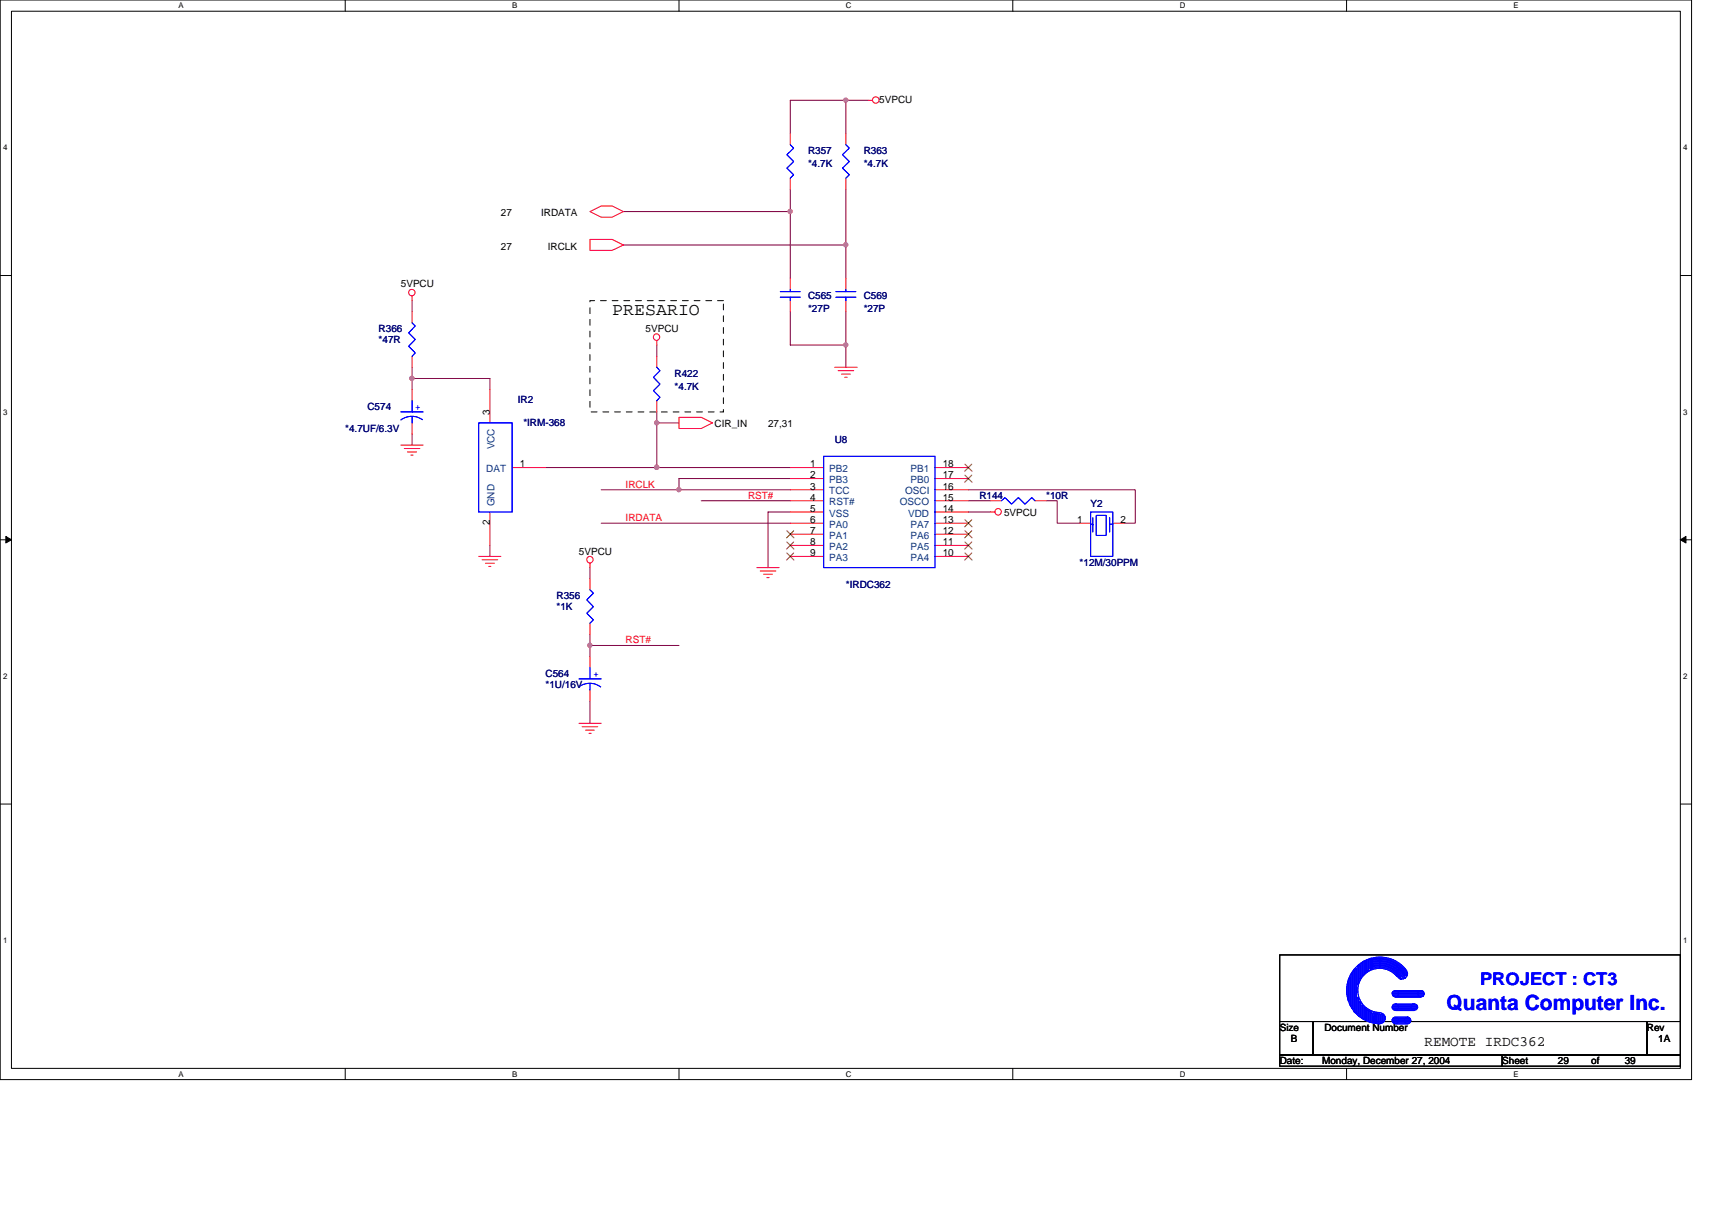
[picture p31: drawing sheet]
<svg xmlns="http://www.w3.org/2000/svg" width="297mm" height="210mm" viewBox="0 0 297 210" stroke-linecap="round" stroke-linejoin="round" font-family="sans-serif">
<defs><g id="words">
<text font-size="3.6" fill="#00f" x="251" y="175.2">Quanta Computer Inc.</text>
<text font-size="3" x="106.2" y="54.6">PRESARIO</text>
<text font-size="3" fill="#00f" x="256.8" y="170.8">PROJECT : CT3</text>
<text font-size="2.5" x="247.1" y="181.5">REMOTE IRDC362</text>
<g font-size="1.7">
<text x="152.6" y="17.8">5VPCU</text>
<text x="86.9" y="37.5">27</text>
<text x="93.9" y="37.5">IRDATA</text>
<text x="86.9" y="43.3">27</text>
<text x="95" y="43.3">IRCLK</text>
<text x="69.6" y="49.9">5VPCU</text>
<text x="112" y="57.6">5VPCU</text>
<text x="85" y="72" transform="rotate(-90 85 72)">3</text>
<text x="124" y="74">CIR_IN</text>
<text x="133.3" y="74">27,31</text>
<text x="90.2" y="81.1">1</text>
<text x="140.6" y="81.1">1</text>
<text x="140.6" y="83">2</text>
<text x="163.6" y="81.1">18</text>
<text x="163.6" y="83">17</text>
<text x="140.6" y="84.9">3</text>
<text x="140.6" y="86.8">4</text>
<text x="140.6" y="88.8">5</text>
<text x="163.6" y="84.9">16</text>
<text x="163.6" y="86.8">15</text>
<text x="163.6" y="88.8">14</text>
<text x="174.2" y="89.5">5VPCU</text>
<text x="85" y="91.1" transform="rotate(-90 85 91.1)">2</text>
<text x="140.6" y="90.7">6</text>
<text x="140.6" y="92.6">7</text>
<text x="140.6" y="94.6">8</text>
<text x="163.6" y="94.6">11</text>
<text x="163.6" y="92.6">12</text>
<text x="163.6" y="90.7">13</text>
<text x="186.9" y="90.7">1</text>
<text x="194.4" y="90.7">2</text>
<text x="100.5" y="96.2">5VPCU</text>
<text x="140.6" y="96.5">9</text>
<text x="163.6" y="96.5">10</text>
<text x="222" y="178.8">Size</text>
<text x="229.8" y="178.8">Document Number</text>
<text x="285.7" y="178.8">Rev</text>
<text x="222" y="184.6">Date:</text>
<text x="224" y="180.8">B</text>
<text x="229.4" y="184.6">Monday, December 27, 2004</text>
<text x="260.6" y="184.6">Sheet</text>
<text x="270.3" y="184.6">29</text>
<text x="276.1" y="184.6">of</text>
<text x="281.9" y="184.6">39</text>
<text x="287.7" y="180.8">1A</text>
</g>
<g font-size="1.7" fill="#000080">
<text x="140.2" y="26.7">R357</text>
<text x="140.2" y="29">*4.7K</text>
<text x="149.9" y="26.7">R363</text>
<text x="149.9" y="29">*4.7K</text>
<text x="140.2" y="51.8">C565</text>
<text x="149.9" y="51.8">C569</text>
<text x="65.7" y="57.6">R366</text>
<text x="65.7" y="59.5">*47R</text>
<text x="140.2" y="54.1">*27P</text>
<text x="149.9" y="54.1">*27P</text>
<text x="117" y="65.3">R422</text>
<text x="63.8" y="71.1">C574</text>
<text x="89.8" y="70">IR2</text>
<text x="117" y="67.6">*4.7K</text>
<text x="59.9" y="75">*4.7UF/6.3V</text>
<text x="90.8" y="73.8">*IRM-368</text>
<text x="144.8" y="76.9">U8</text>
<text x="169.9" y="86.6">R144</text>
<text x="181.5" y="86.6">*10R</text>
<text x="189.2" y="87.9">Y2</text>
<text x="187.3" y="98.1">*12M/30PPM</text>
<text x="96.6" y="103.9">R356</text>
<text x="96.6" y="105.9">*1K</text>
<text x="146.8" y="102">*IRDC362</text>
<text x="94.7" y="117.4">C564</text>
<text x="94.7" y="119.4">*1U/16V</text>
</g>
<g font-size="1.7" fill="#00f">
<text x="72" y="71.1">+</text>
<text x="103" y="117.4">+</text>
</g>
<g font-size="1.7" fill="#004080">
<text x="85.8" y="77.9" transform="rotate(-90 85.8 77.9)">VCC</text>
<text x="84.4" y="81.9">DAT</text>
<text x="143.9" y="81.9">PB2</text>
<text x="143.9" y="83.8">PB3</text>
<text x="158" y="81.9">PB1</text>
<text x="158" y="83.8">PB0</text>
<text x="85.8" y="87.8" transform="rotate(-90 85.8 87.8)">GND</text>
<text x="143.9" y="85.8">TCC</text>
<text x="143.9" y="87.7">RST#</text>
<text x="143.9" y="89.6">VSS</text>
<text x="156.1" y="87.7">OSCO</text>
<text x="157.1" y="85.8">OSCI</text>
<text x="157.6" y="89.6">VDD</text>
<text x="143.9" y="91.6">PA0</text>
<text x="143.9" y="93.5">PA1</text>
<text x="143.9" y="95.4">PA2</text>
<text x="158" y="95.4">PA5</text>
<text x="158" y="93.5">PA6</text>
<text x="158" y="91.6">PA7</text>
<text x="143.9" y="97.3">PA3</text>
<text x="158" y="97.3">PA4</text>
</g>
<g font-size="1.7" fill="#f00">
<text x="108.5" y="84.6">IRCLK</text>
<text x="129.8" y="86.5">RST#</text>
<text x="108.5" y="90.4">IRDATA</text>
<text x="108.5" y="111.6">RST#</text>
</g>
<g font-size="1.4">
<text x="30.9" y="1.4">A</text>
<text x="88.9" y="1.4">B</text>
<text x="146.8" y="1.4">C</text>
<text x="204.7" y="1.4">D</text>
<text x="262.6" y="1.4">E</text>
<text x=".5" y="26.1">4</text>
<text x="292.1" y="26.1">4</text>
<text x=".5" y="71.9">3</text>
<text x="292.1" y="71.9">3</text>
<text x=".5" y="117.8">2</text>
<text x="292.1" y="117.8">2</text>
<text x=".5" y="163.6">1</text>
<text x="292.1" y="163.6">1</text>
<text x="30.9" y="186.8">A</text>
<text x="88.9" y="186.8">B</text>
<text x="146.8" y="186.8">C</text>
<text x="204.7" y="186.8">D</text>
<text x="262.6" y="186.8">E</text>
</g>
</g></defs>
<path d="M0 0h293.5v187.3h-293.5zM2 1.9h289.5v183.4h-289.5z" fill="none" stroke="#000" stroke-width=".17"/>
<g fill="#fff">
<path d="M30.9 .2h.9v1.5h-.9z"/>
<path d="M30.9 185.5h.9v1.6h-.9z"/>
</g>
<path d="M59.9 0v1.9M59.9 185.3v2" fill="none" stroke="#000" stroke-width=".17"/>
<g fill="#fff">
<path d="M88.9 .2h.8v1.5h-.8z"/>
<path d="M88.9 185.5h.8v1.6h-.8z"/>
</g>
<path d="M117.8 0v1.9M117.8 185.3v2" fill="none" stroke="#000" stroke-width=".17"/>
<g fill="#fff">
<path d="M146.8 .2h.9v1.5h-.9z"/>
<path d="M146.8 185.5h.9v1.6h-.9z"/>
</g>
<path d="M175.7 0v1.9M175.7 185.3v2" fill="none" stroke="#000" stroke-width=".17"/>
<g fill="#fff">
<path d="M204.7 .2h1v1.5h-1z"/>
<path d="M204.7 185.5h1v1.6h-1z"/>
</g>
<path d="M233.6 0v1.9M233.6 185.3v2" fill="none" stroke="#000" stroke-width=".17"/>
<g fill="#fff">
<path d="M262.6 .2h.9v1.5h-.9z"/>
<path d="M262.6 185.5h.9v1.6h-.9z"/>
<path d="M.5 24.8h.8v1.6h-.8z"/>
<path d="M292.1 24.8h.7v1.6h-.7z"/>
<path d="M.5 70.7h.8v1.5h-.8z"/>
<path d="M292.1 70.7h.7v1.5h-.7z"/>
</g>
<path d="M0 47.8h2M291.5 47.8h2" fill="none" stroke="#000" stroke-width=".17"/>
<g fill="#fff">
<path d="M.5 116.5h.8v1.6h-.8z"/>
<path d="M292.1 116.5h.7v1.6h-.7z"/>
</g>
<path d="M0 93.6h2M291.5 93.6h2" fill="none" stroke="#000" stroke-width=".17"/>
<path d="M1 93l1 .6-1 .6zM291.5 93.6l1-.6v1.2z" fill="#000" stroke="#000" stroke-width=".17"/>
<g fill="#fff">
<path d="M.5 162.4h.8v1.5h-.8z"/>
<path d="M292.1 162.4h.7v1.5h-.7z"/>
</g>
<path d="M0 139.5h2M291.5 139.5h2M222 165.7h69.5v11.5h-69.5zM222 177.2h5.8v5.8h-5.8zM227.8 177.2h57.9v5.8h-57.9zM285.7 177.2h5.8v5.8h-5.8zM222 183h38.6v2h-38.6zM260.6 183h30.9v2h-30.9z" fill="none" stroke="#000" stroke-width=".17"/>
<g fill="none" stroke="#800040" stroke-width=".17">
<path d="M146.8 17.4v5.8M150.6 17.4h-13.5v5.8M108.2 36.7h28.9M137.1 32.9v15.4M146.8 32.9v15.4M71.5 52.2v1.9M108.2 42.5h38.6M114 59.9v1.9M137.1 54.1v5.8h9.7M146.8 54.1v9.6M71.5 63.7v2h13.5v1.9M71.5 65.7v1.9"/>
<path d="M71.5 75.3v1.9M114 71.5v9.6M114 73.4h3.8M85 94.6v1.9M94.7 81.1h42.4M102.4 98.5v1.9M104.3 85h32.8M104.3 90.8h32.8M121.7 86.9h15.4M137.1 83h-19.3v2M137.1 88.8h-3.8v9.7M168 85h29v5.8h-2"/>
<path d="M168 86.9h3.9M168 88.8h3.9M181.5 86.9h1.9v3.9h3.9M102.4 110.1v3.8M102.4 112h15.4M102.4 121.6v3.9"/>
</g>
<g fill="#f0f" stroke="#f0f" stroke-width=".17">
<circle cx="113.9" cy="81.1" r=".38"/>
<circle cx="117.8" cy="84.9" r=".37"/>
<circle cx="71.5" cy="65.6" r=".37"/>
<circle cx="102.3" cy="111.9" r=".37"/>
<circle cx="137.1" cy="36.7" r=".37"/>
<circle cx="146.7" cy="42.5" r=".38"/>
<circle cx="146.7" cy="59.8" r=".37"/>
<circle cx="146.7" cy="17.4" r=".37"/>
<circle cx="113.9" cy="73.3" r=".37"/>
</g>
<g fill="none" stroke="#f00" stroke-width=".17">
<path d="M150.6 17.4h.8M102.4 36.7l1.9-1h1.9l2 1-2 1h-1.9zM137.1 23.2v1.9M137.1 30.9v2M146.8 23.2v1.9M146.8 30.9v2M71.5 51.4v.8M71.5 54.1v1.9M102.4 41.5h3.8l2 1-2 .9h-3.8zM114 59.1v.8M137.1 48.3v1.9M137.1 52.2v1.9"/>
<path d="M146.8 48.3v1.9M146.8 52.2v1.9M69.6 77.2h3.8M70.1 77.8h2.8M70.7 78.4h1.6M71.3 79h.4M71.5 61.8v1.9M71.5 67.6v1.9M71.5 73.4v1.9M85 67.6v5.8M114 61.8v1.9M114 69.5v2"/>
<path d="M117.8 72.4h3.9l1.9 1-1.9 .9h-3.9zM144.8 63.7h3.9M145.4 64.3h2.7M146 64.9h1.5M146.6 65.4h.4M83.1 96.5h3.8M83.6 97.1h2.8M84.2 97.7h1.6M84.8 98.3h.4M85 88.8v5.8M88.9 81.1h5.8M102.4 97.7v.8"/>
<path d="M131.3 98.5h3.9M131.9 99.1h2.7M132.5 99.6h1.5M137.1 88.8h5.8M137.1 96.5h5.8M137.1 81.1h5.8M137.1 86.9h5.8M137.1 83h5.8M137.1 85h5.8M137.1 90.8h5.8M137.1 92.7h5.8M137.1 94.6h5.8"/>
<path d="M162.2 88.8h5.8M162.2 96.5h5.8M162.2 81.1h5.8M162.2 86.9h5.8M162.2 83h5.8M162.2 85h5.8M162.2 90.8h5.8M162.2 92.7h5.8M162.2 94.6h5.8M171.9 88.8h.7M171.9 86.9h1.9M179.6 86.9h1.9"/>
<path d="M187.3 90.8h1.9M193.1 90.8h1.9M102.4 100.4v1.9M102.4 108.1v2M102.4 113.9v1.9M102.4 119.7v1.9M133.1 100.2h.3M100.5 125.5h3.8M101 126.1h2.7M101.6 126.7h1.5M102.2 127.2h.4"/>
<circle cx="152" cy="17.4" r=".56"/>
<circle cx="71.4" cy="50.8" r=".56"/>
<circle cx="113.9" cy="58.5" r=".56"/>
<circle cx="102.3" cy="97.1" r=".56"/>
<circle cx="173.2" cy="88.8" r=".56"/>
</g>
<path d="M102.4 52.2h23.1v19.3h-23.1z" fill="none" stroke="#000" stroke-width=".17" stroke-dasharray="1 1 1 1 1 1 1 1"/>
<g fill="none" stroke="#00f" stroke-width=".17">
<path d="M137.1 25.1l.6 .6-1.2 1.1 1.2 1.2-1.2 1.2 1.2 1.1-.6 .6M146.8 25.1l.6 .6-1.2 1.1 1.2 1.2-1.2 1.2 1.2 1.1-.6 .6M71.5 56l.5 .6-1.1 1.1 1.1 1.2-1.1 1.2 1.1 1.1-.5 .6M135.4 51.6h3.5M135.4 50.6h3.5M137.1 50.2v.4M137.1 51.6v.6M145 51.6h3.5M145 50.6h3.5M146.8 50.2v.4M146.8 51.6v.6M69.6 71.5h3.8"/>
<path d="M71.5 69.5v2M71.5 72.2v1.2M73.3 72.8a3.2 3.2 0 0 0-3.7 .1M83.1 73.4h5.8v15.4h-5.8zM114 63.7l.5 .6-1.1 1.1 1.1 1.2-1.1 1.2 1.1 1.1-.5 .6M142.9 79.2h19.3v19.3h-19.3zM173.8 86.9l.6-.6 1.1 1.2 1.2-1.2 1.1 1.2 1.2-1.2 .6 .6M189.2 88.8h3.9v7.7h-3.9zM189.2 90.9h.4v.2M189.6 89.8v2.5M190.2 89.4h1.7v3.5h-1.7zM192.5 89.8v2.5"/>
<path d="M192.5 90.9h.6M100.5 119.1a3.2 3.2 0 0 1 3.7 .1M100.5 117.8h3.8M102.4 102.3l.6 .6-1.2 1.2 1.2 1.1-1.2 1.2 1.2 1.1-.6 .6M102.4 115.8v2M102.4 118.5v1.2M233.8 170.5v2.7l.2 .5v-3.8l.2-.4v4.8l.2 .2v-5.4l.2-.4v6.2l.2 .2v-6.6l.2-.1v7.3M235.2 175.7v-7.6l.2-.1v7.9h.2v-2.9l.2 .4v2.7l.2 .2v-2.6l.1 .5v2.2l.2 .3v-2.4l.2 .2v2.3h.2v-2.1l.2 .2v2.1h.2v-1.9l.2 .2v1.7l.2 .2v-1.9l.2 .2v1.7h.2v-1.5M235.6 167.6v3.3l.2-.6v-2.7l.2-.2v2.5l.1-.2v-2.5l.2-.2v2.3l.2-.2v-2.3h.2v2.1l.2-.2v-1.9l.2-.2v1.9l.2-.1v-1.8l.2-.2v2M237.8 167l1.6-.2a5 5 0 0 1 4.4 2.5M237.9 175.5v.2h.2v1.5h.1v-1.5h.3v1.7h-.4l.6-1.7v1.7l.1-.2v-1.5l.3 .4v1.3h.1v-1.5h.2v1.5h.2v-1.5h.2v1.5l.2-.2v-1.1l.2 .2v.7M237.9 166.2v1.9l-.2-.1v-1.6z"/>
<path d="M237.9 168.1a4 4 0 0 1 5 1.8M237.9 167.8l1.5-.2a4.2 4.2 0 0 1 3.8 2.3M237.9 167.6a4.5 4.5 0 0 1 5.3 1.9M237.9 167.4l1.5-.2a4.6 4.6 0 0 1 4.1 2.5M237.9 167.2a4.9 4.9 0 0 1 5.9 2.5M237.9 166.8a5.2 5.2 0 0 1 6.1 2.5M238 166.6l1.4-.2a5.4 5.4 0 0 1 4.7 2.8M238 166.4a5.7 5.7 0 0 1 6.2 2.5M238.1 166.4v1.6M241.8 172h5.2v.2h-5.4v.2h5.5l-.1 .2h-5.2l.1 .2h5.1M241.8 174.3h4v.2h-4l-.2 .2h4.4l-.2 .2h-4.2l.3 .2h3.7M241.8 176.7h2.8v.1h-3v.2h3.2l-.2 .2h-3l.3 .2h2.7"/>
<path d="M242.1 176.4h2.2M242.1 177.6h2.2M242.1 175.3h3.3M242.1 174.2h3.3M242.1 173h4.5M242.1 171.8h4.5M242.4 169.4a3.8 3.8 0 0 0-6.5 .8 3.8 3.8 0 0 0 3.5 5.4M243.9 168.2a5.8 5.8 0 0 0-9.7 1.1 5.8 5.8 0 0 0 5.2 8.3"/>
<circle cx="239.4" cy="176.6" r=".95"/>
<circle cx="242.1" cy="177" r=".56"/>
<circle cx="242.1" cy="172.4" r=".56"/>
<circle cx="242.1" cy="174.7" r=".56"/>
<circle cx="243.3" cy="168.9" r=".95"/>
<circle cx="244.2" cy="177" r=".56"/>
<circle cx="245.4" cy="174.7" r=".56"/>
<circle cx="246.5" cy="172.4" r=".56"/>
</g>
<g fill="none" stroke="#804000" stroke-width=".17">
<path d="M136.5 92.1l1.2 1.2M136.5 94l1.2 1.2M136.5 95.9l1.2 1.3M137.7 92.1l-1.2 1.2M137.7 94l-1.2 1.2M137.7 95.9l-1.2 1.3M167.4 80.5l1.3 1.2M167.4 82.4l1.3 1.3M167.4 95.9l1.3 1.3M167.4 94l1.3 1.2M167.4 92.1l1.3 1.2M167.4 90.2l1.3 1.2"/>
<path d="M168.6 80.5l-1.2 1.2M168.6 82.4l-1.2 1.3M168.6 95.9l-1.2 1.3M168.6 94l-1.2 1.2M168.6 92.1l-1.2 1.2M168.6 90.2l-1.2 1.2"/>
</g>
<use href="#words"/>
</svg>
